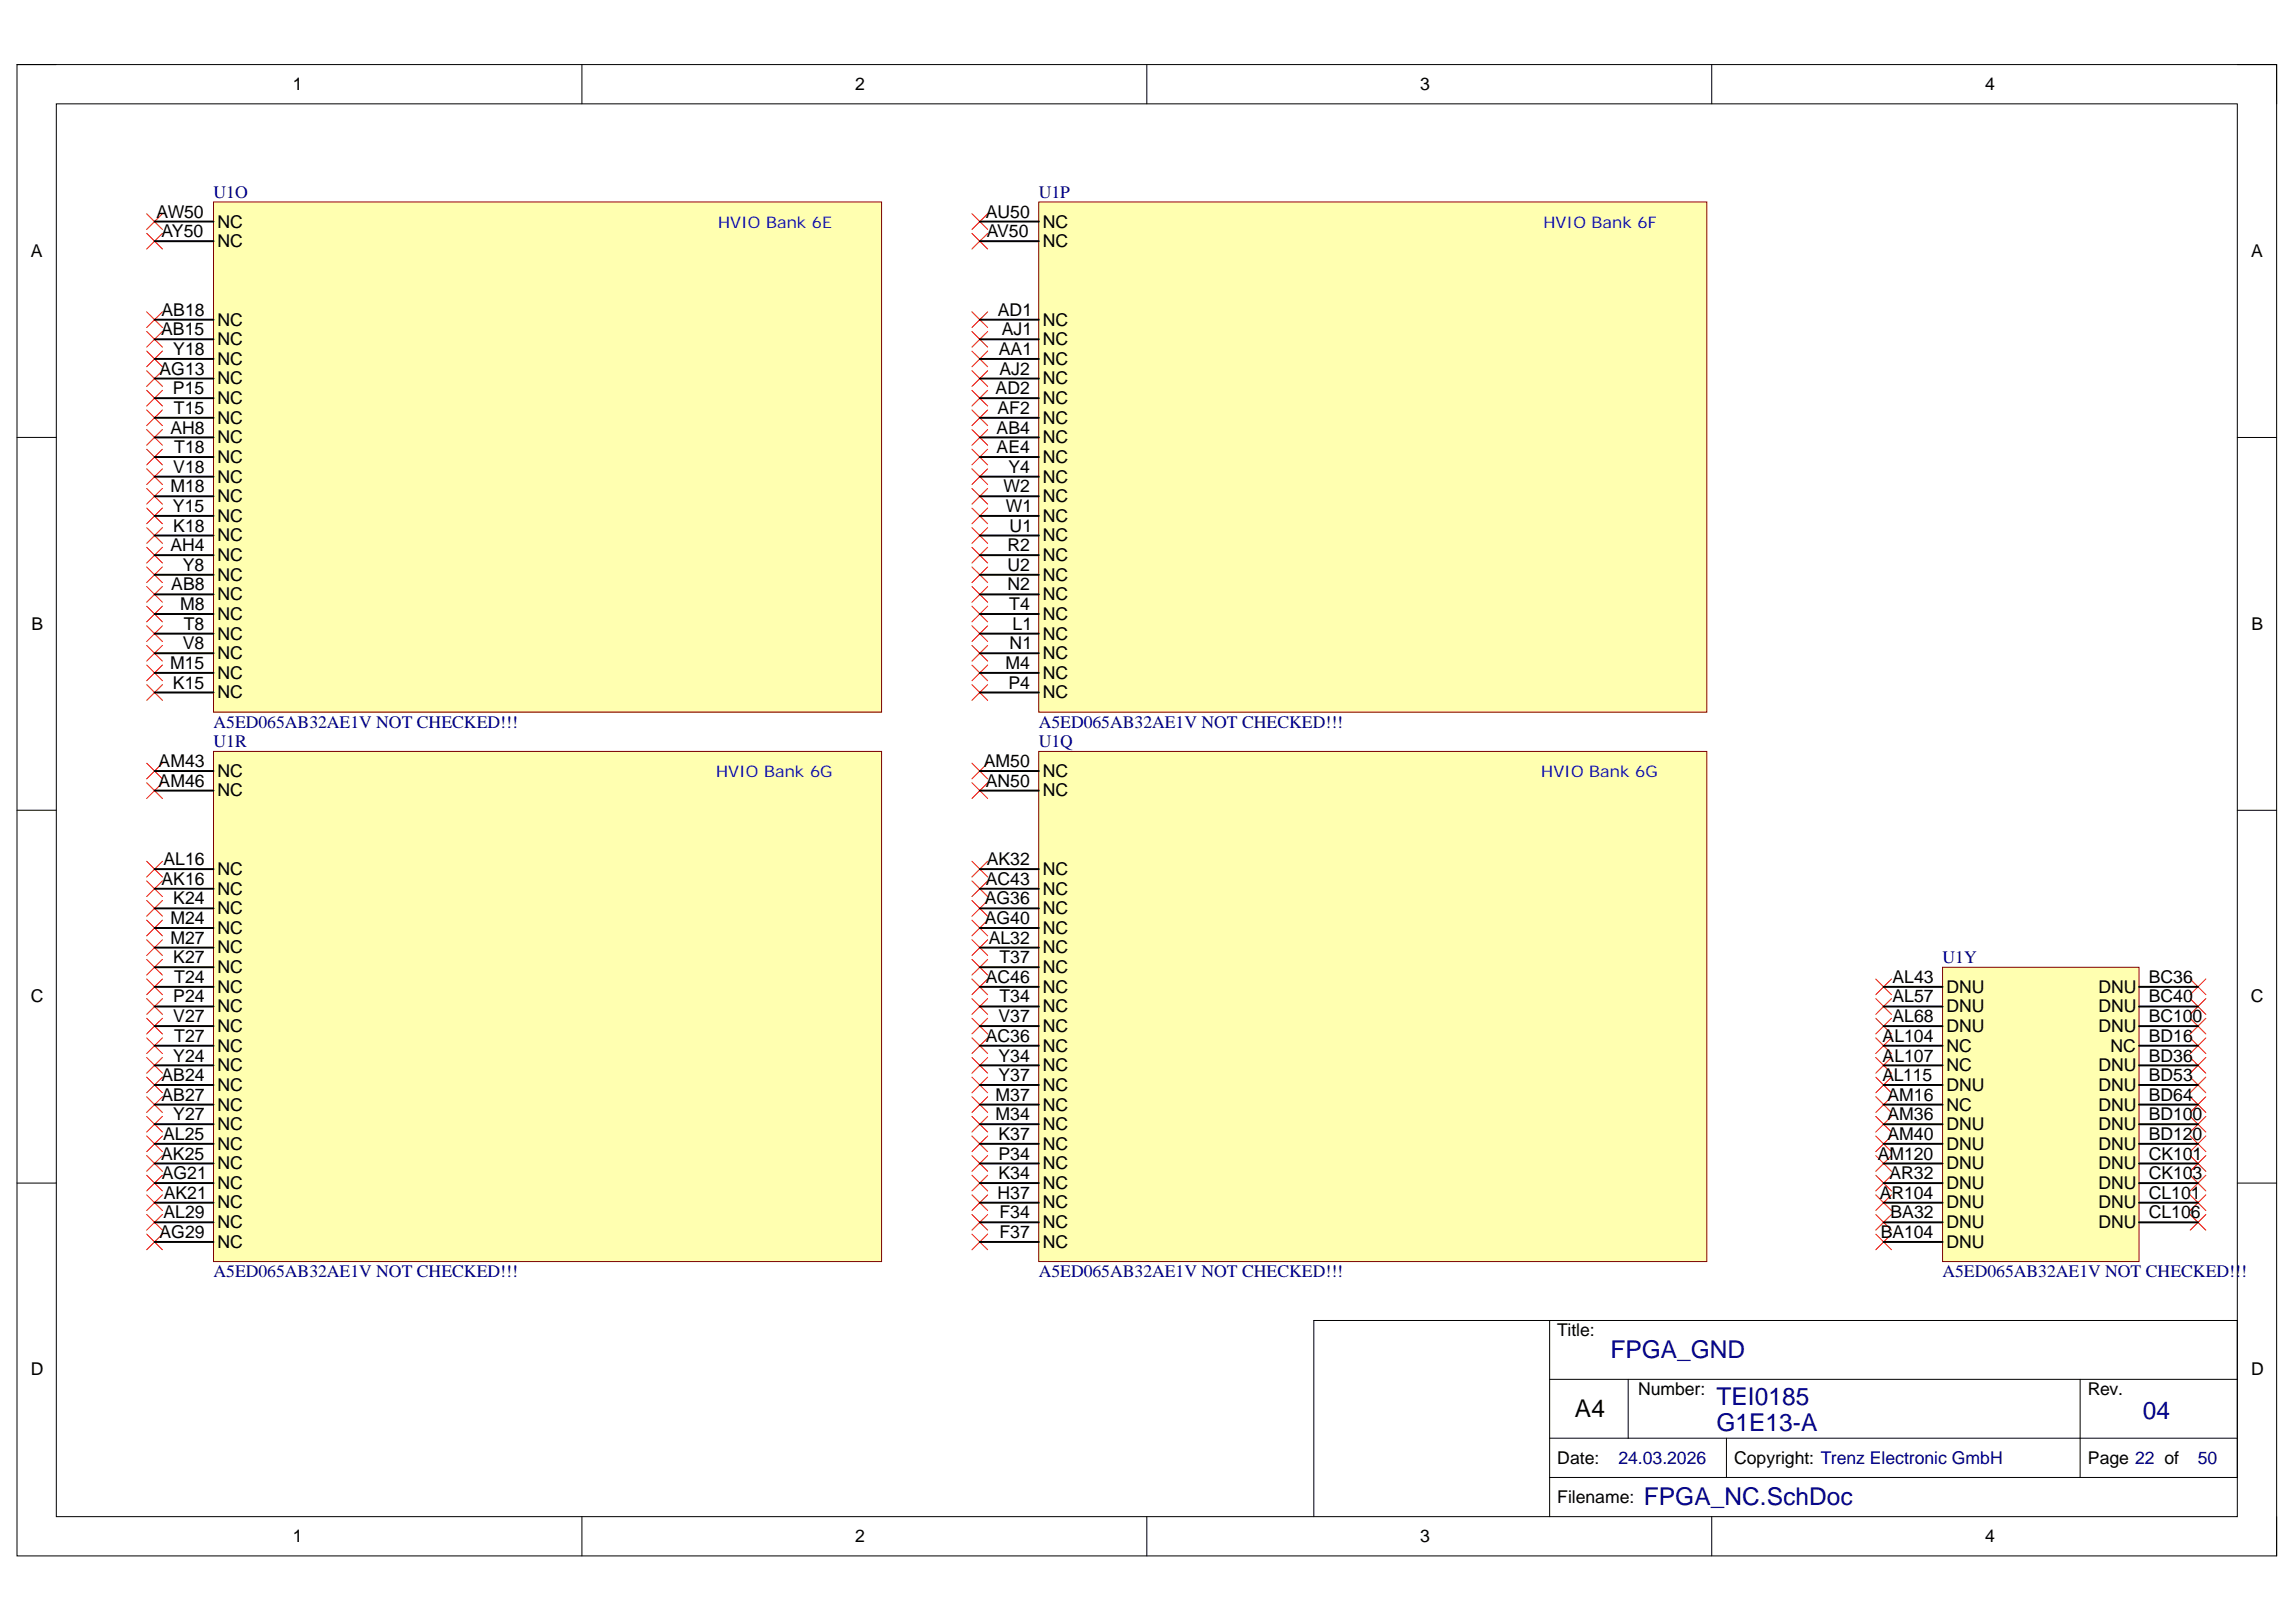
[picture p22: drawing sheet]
<svg xmlns="http://www.w3.org/2000/svg" width="297mm" height="210mm" viewBox="0 0 297 210" stroke-linecap="round" stroke-linejoin="round" font-family="sans-serif">
<defs><g id="words">
<g font-size="3.2" fill="#000080">
<text x="208.4" y="175.8">FPGA_GND</text>
<text x="222.1" y="185.2">G1E13-A</text>
<text x="222.1" y="181.9">TEI0185</text>
<text x="277.2" y="183.6">04</text>
<text x="212.7" y="194.8">FPGA_NC.SchDoc</text>
</g>
<text font-size="3.2" x="203.8" y="183.4">A4</text>
<g font-size="2.3">
<text x="37.9" y="11.7">1</text>
<text x="110.7" y="11.7">2</text>
<text x="183.8" y="11.7">3</text>
<text x="256.8" y="11.7">4</text>
<text x="20.3" y="28.2">AW50</text>
<text x="28.1" y="29.5">NC</text>
<text x="127.5" y="28.2">AU50</text>
<text x="134.9" y="29.5">NC</text>
<text x="4" y="33.3">A</text>
<text x="20.9" y="30.7">AY50</text>
<text x="28.1" y="32">NC</text>
<text x="127.7" y="30.7">AV50</text>
<text x="134.9" y="32">NC</text>
<text x="291.2" y="33.3">A</text>
<text x="20.9" y="40.9">AB18</text>
<text x="129.1" y="40.9">AD1</text>
<text x="20.9" y="43.4">AB15</text>
<text x="22.4" y="45.9">Y18</text>
<text x="28.1" y="44.7">NC</text>
<text x="28.1" y="42.1">NC</text>
<text x="28.1" y="47.2">NC</text>
<text x="129.2" y="45.9">AA1</text>
<text x="129.6" y="43.4">AJ1</text>
<text x="134.9" y="47.2">NC</text>
<text x="134.9" y="42.1">NC</text>
<text x="134.9" y="44.7">NC</text>
<text x="20.6" y="48.5">AG13</text>
<text x="22.4" y="51">P15</text>
<text x="22.5" y="53.6">T15</text>
<text x="28.1" y="49.7">NC</text>
<text x="28.1" y="52.3">NC</text>
<text x="128.8" y="51">AD2</text>
<text x="129.1" y="53.6">AF2</text>
<text x="129.3" y="48.5">AJ2</text>
<text x="134.9" y="52.3">NC</text>
<text x="134.9" y="49.7">NC</text>
<text x="22" y="56.1">AH8</text>
<text x="22.5" y="58.7">T18</text>
<text x="28.1" y="57.4">NC</text>
<text x="28.1" y="54.8">NC</text>
<text x="28.1" y="59.9">NC</text>
<text x="128.9" y="56.1">AB4</text>
<text x="128.9" y="58.7">AE4</text>
<text x="134.9" y="57.4">NC</text>
<text x="134.9" y="59.9">NC</text>
<text x="134.9" y="54.8">NC</text>
<text x="22" y="63.7">M18</text>
<text x="22.4" y="61.2">V18</text>
<text x="28.1" y="65">NC</text>
<text x="28.1" y="62.5">NC</text>
<text x="129.8" y="63.7">W2</text>
<text x="130.5" y="61.2">Y4</text>
<text x="134.9" y="65">NC</text>
<text x="134.9" y="62.5">NC</text>
<text x="22" y="71.3">AH4</text>
<text x="22.4" y="66.3">Y15</text>
<text x="22.4" y="68.8">K18</text>
<text x="28.1" y="70.1">NC</text>
<text x="28.1" y="67.5">NC</text>
<text x="130.1" y="66.3">W1</text>
<text x="130.3" y="71.3">R2</text>
<text x="130.6" y="68.8">U1</text>
<text x="134.9" y="70.1">NC</text>
<text x="134.9" y="67.5">NC</text>
<text x="22.2" y="76.4">AB8</text>
<text x="23.6" y="73.9">Y8</text>
<text x="28.1" y="77.7">NC</text>
<text x="28.1" y="72.6">NC</text>
<text x="28.1" y="75.1">NC</text>
<text x="130.3" y="76.4">N2</text>
<text x="130.3" y="73.9">U2</text>
<text x="134.9" y="77.7">NC</text>
<text x="134.9" y="72.6">NC</text>
<text x="134.9" y="75.1">NC</text>
<text x="4.1" y="81.5">B</text>
<text x="23.3" y="79">M8</text>
<text x="23.8" y="81.5">T8</text>
<text x="28.1" y="80.2">NC</text>
<text x="28.1" y="82.8">NC</text>
<text x="130.6" y="79">T4</text>
<text x="131" y="81.5">L1</text>
<text x="134.9" y="82.8">NC</text>
<text x="134.9" y="80.2">NC</text>
<text x="291.3" y="81.5">B</text>
<text x="22" y="86.6">M15</text>
<text x="22.4" y="89.1">K15</text>
<text x="23.6" y="84">V8</text>
<text x="28.1" y="87.9">NC</text>
<text x="28.1" y="85.3">NC</text>
<text x="130.1" y="86.6">M4</text>
<text x="130.5" y="89.1">P4</text>
<text x="130.6" y="84">N1</text>
<text x="134.9" y="87.9">NC</text>
<text x="134.9" y="85.3">NC</text>
<text x="28.1" y="90.4">NC</text>
<text x="134.9" y="90.4">NC</text>
<text x="20.5" y="99.3">AM43</text>
<text x="20.5" y="101.8">AM46</text>
<text x="28.1" y="100.5">NC</text>
<text x="127.3" y="99.3">AM50</text>
<text x="127.5" y="101.8">AN50</text>
<text x="134.9" y="100.5">NC</text>
<text x="28.1" y="103.1">NC</text>
<text x="134.9" y="103.1">NC</text>
<text x="21.1" y="112">AL16</text>
<text x="28.1" y="113.2">NC</text>
<text x="127.7" y="112">AK32</text>
<text x="134.9" y="113.2">NC</text>
<text x="20.9" y="114.5">AK16</text>
<text x="22" y="119.6">M24</text>
<text x="22.4" y="117.1">K24</text>
<text x="28.1" y="115.8">NC</text>
<text x="28.1" y="118.3">NC</text>
<text x="127.4" y="117.1">AG36</text>
<text x="127.4" y="119.6">AG40</text>
<text x="127.5" y="114.5">AC43</text>
<text x="134.9" y="115.8">NC</text>
<text x="134.9" y="118.3">NC</text>
<text x="22" y="122.1">M27</text>
<text x="22.4" y="124.7">K27</text>
<text x="28.1" y="125.9">NC</text>
<text x="28.1" y="120.9">NC</text>
<text x="28.1" y="123.4">NC</text>
<text x="127.9" y="122.1">AL32</text>
<text x="129.3" y="124.7">T37</text>
<text x="134.9" y="120.9">NC</text>
<text x="134.9" y="123.4">NC</text>
<text x="134.9" y="125.9">NC</text>
<text x="4" y="129.7">C</text>
<text x="22.4" y="129.7">P24</text>
<text x="22.5" y="127.2">T24</text>
<text x="28.1" y="131">NC</text>
<text x="28.1" y="128.5">NC</text>
<text x="127.5" y="127.2">AC46</text>
<text x="129.3" y="129.7">T34</text>
<text x="134.9" y="128.5">NC</text>
<text x="134.9" y="131">NC</text>
<text x="244.8" y="127.2">AL43</text>
<text x="244.8" y="129.7">AL57</text>
<text x="251.8" y="128.5">DNU</text>
<text x="251.8" y="131">DNU</text>
<text x="271.5" y="128.5">DNU</text>
<text x="271.5" y="131">DNU</text>
<text x="278" y="127.2">BC36</text>
<text x="278" y="129.7">BC40</text>
<text x="291.2" y="129.7">C</text>
<text x="22.4" y="132.3">V27</text>
<text x="22.4" y="137.4">Y24</text>
<text x="22.5" y="134.8">T27</text>
<text x="28.1" y="136.1">NC</text>
<text x="28.1" y="133.6">NC</text>
<text x="127.5" y="134.8">AC36</text>
<text x="129.2" y="132.3">V37</text>
<text x="129.2" y="137.4">Y34</text>
<text x="134.9" y="136.1">NC</text>
<text x="134.9" y="133.6">NC</text>
<text x="243.6" y="134.8">AL104</text>
<text x="243.6" y="137.4">AL107</text>
<text x="244.8" y="132.3">AL68</text>
<text x="251.8" y="133.6">DNU</text>
<text x="251.8" y="136.1">NC</text>
<text x="271.5" y="133.6">DNU</text>
<text x="273" y="136.1">NC</text>
<text x="278" y="132.3">BC100</text>
<text x="278" y="137.4">BD36</text>
<text x="278" y="134.8">BD16</text>
<text x="20.9" y="139.9">AB24</text>
<text x="20.9" y="142.4">AB27</text>
<text x="28.1" y="141.2">NC</text>
<text x="28.1" y="143.7">NC</text>
<text x="28.1" y="138.6">NC</text>
<text x="128.8" y="142.4">M37</text>
<text x="129.2" y="139.9">Y37</text>
<text x="134.9" y="143.7">NC</text>
<text x="134.9" y="138.6">NC</text>
<text x="134.9" y="141.2">NC</text>
<text x="243.6" y="139.9">AL115</text>
<text x="244.2" y="142.4">AM16</text>
<text x="251.8" y="141.2">DNU</text>
<text x="251.8" y="138.6">NC</text>
<text x="251.8" y="143.7">NC</text>
<text x="271.5" y="138.6">DNU</text>
<text x="271.5" y="141.2">DNU</text>
<text x="271.5" y="143.7">DNU</text>
<text x="278" y="139.9">BD53</text>
<text x="278" y="142.4">BD64</text>
<text x="21.1" y="147.5">AL25</text>
<text x="22.4" y="145">Y27</text>
<text x="28.1" y="148.8">NC</text>
<text x="28.1" y="146.2">NC</text>
<text x="128.8" y="145">M34</text>
<text x="129.2" y="147.5">K37</text>
<text x="134.9" y="148.8">NC</text>
<text x="134.9" y="146.2">NC</text>
<text x="244.2" y="145">AM36</text>
<text x="244.2" y="147.5">AM40</text>
<text x="251.8" y="146.2">DNU</text>
<text x="251.8" y="148.8">DNU</text>
<text x="271.5" y="146.2">DNU</text>
<text x="271.5" y="148.8">DNU</text>
<text x="278" y="145">BD100</text>
<text x="278" y="147.5">BD120</text>
<text x="20.9" y="150.1">AK25</text>
<text x="20.9" y="152.6">AG21</text>
<text x="21.2" y="155.1">AK21</text>
<text x="28.1" y="153.9">NC</text>
<text x="28.1" y="151.3">NC</text>
<text x="129.1" y="155.1">H37</text>
<text x="129.2" y="152.6">K34</text>
<text x="129.2" y="150.1">P34</text>
<text x="134.9" y="153.9">NC</text>
<text x="134.9" y="151.3">NC</text>
<text x="242.9" y="150.1">AM120</text>
<text x="243.2" y="155.1">AR104</text>
<text x="244.5" y="152.6">AR32</text>
<text x="251.8" y="151.3">DNU</text>
<text x="251.8" y="153.9">DNU</text>
<text x="271.5" y="151.3">DNU</text>
<text x="271.5" y="153.9">DNU</text>
<text x="278" y="150.1">CK101</text>
<text x="278" y="152.6">CK103</text>
<text x="278" y="155.1">CL101</text>
<text x="20.6" y="160.2">AG29</text>
<text x="21.1" y="157.7">AL29</text>
<text x="28.1" y="161.5">NC</text>
<text x="28.1" y="156.4">NC</text>
<text x="28.1" y="158.9">NC</text>
<text x="129.3" y="157.7">F34</text>
<text x="129.3" y="160.2">F37</text>
<text x="134.9" y="158.9">NC</text>
<text x="134.9" y="161.5">NC</text>
<text x="134.9" y="156.4">NC</text>
<text x="243.3" y="160.2">BA104</text>
<text x="244.6" y="157.7">BA32</text>
<text x="251.8" y="156.4">DNU</text>
<text x="251.8" y="158.9">DNU</text>
<text x="251.8" y="161.5">DNU</text>
<text x="271.5" y="156.4">DNU</text>
<text x="271.5" y="158.9">DNU</text>
<text x="278" y="157.7">CL106</text>
<text x="201.5" y="172.9">Title:</text>
<text x="4" y="178">D</text>
<text x="291.2" y="178">D</text>
<text x="211.9" y="180.5">Number:</text>
<text x="270.1" y="180.5">Rev.</text>
<text x="201.5" y="189.4">Date:</text>
<text x="224.4" y="189.4">Copyright: Trenz Electronic GmbH</text>
<text x="270.1" y="189.4">Page 22 of</text>
<text x="201.5" y="194.5">Filename:</text>
<text x="37.9" y="199.6">1</text>
<text x="110.7" y="199.6">2</text>
<text x="183.8" y="199.6">3</text>
<text x="256.8" y="199.6">4</text>
</g>
<g font-size="2.3" fill="#000080">
<text x="27.6" y="25.6">U1O</text>
<text x="134.4" y="25.6">U1P</text>
<text x="27.6" y="94.2">A5ED065AB32AE1V NOT CHECKED!!!</text>
<text x="134.4" y="94.2">A5ED065AB32AE1V NOT CHECKED!!!</text>
<text x="27.6" y="96.7">U1R</text>
<text x="134.4" y="96.7">U1Q</text>
<text x="251.3" y="124.7">U1Y</text>
<text x="27.6" y="165.3">A5ED065AB32AE1V NOT CHECKED!!!</text>
<text x="134.4" y="165.3">A5ED065AB32AE1V NOT CHECKED!!!</text>
<text x="251.3" y="165.3">A5ED065AB32AE1V NOT CHECKED!!!</text>
<text x="209.4" y="189.4">24.03.2026</text>
<text x="284.3" y="189.4">50</text>
</g>
<g font-size="2.1" fill="#00f">
<text x="92.9" y="29.5">HVIO Bank 6E</text>
<text x="199.7" y="29.5">HVIO Bank 6F</text>
<text x="92.6" y="100.6">HVIO Bank 6G</text>
<text x="199.4" y="100.6">HVIO Bank 6G</text>
</g>
</g></defs>
<path d="M2.2 8.4h292.3v193h-292.3z" fill="none" stroke="#000" stroke-width=".13"/>
<path d="M7.3 13.4h282.1v182.9h-282.1z" fill-rule="evenodd" fill="#fff"/>
<g fill="none" stroke="#000" stroke-width=".13">
<path d="M2.2 8.4h5.1M7.3 13.4h282.1v182.9h-282.1zM75.3 8.4v5M148.4 8.4v5M221.4 8.4v5M289.4 8.4h5.1v5M2.2 56.6h5.1M289.4 56.6h5.1M2.2 104.9h5.1M289.4 104.9h5.1M2.2 153.1h5.1M289.4 153.1h5.1"/>
<path d="M200.5 170.9v25.4M200.5 178.5h88.9M210.6 178.5v7.6M269.1 178.5v12.7M75.3 196.3v5.1M148.4 196.3v5.1M200.5 191.2h88.9v-20.3h-119.4v25.4M200.5 186.1h88.9M221.4 196.3v5.1M223.4 186.1v5.1M294.5 196.3v5.1"/>
</g>
<g fill="none" stroke="#f00" stroke-width=".13">
<path d="M19 30.2l2 2M19 27.7l2 2M21 30.2l-2 2M21 27.7l-2 2M125.7 30.2l2.1 2M125.7 27.7l2.1 2M127.8 30.2l-2.1 2M127.8 27.7l-2.1 2M19 40.4l2 2M19 42.9l2 2M19 45.4l2 2.1M19 48l2 2"/>
<path d="M19 50.5l2 2M19 53.1l2 2M19 55.6l2 2M19 58.1l2 2.1M21 40.4l-2 2M21 42.9l-2 2M21 45.4l-2 2.1M21 48l-2 2M21 50.5l-2 2M21 53.1l-2 2M21 55.6l-2 2M21 58.1l-2 2.1"/>
<path d="M125.7 40.4l2.1 2M125.7 42.9l2.1 2M125.7 45.4l2.1 2.1M125.7 48l2.1 2M125.7 50.5l2.1 2M125.7 53.1l2.1 2M125.7 55.6l2.1 2M125.7 58.1l2.1 2.1M127.8 40.4l-2.1 2M127.8 42.9l-2.1 2M127.8 45.4l-2.1 2.1M127.8 48l-2.1 2"/>
<path d="M127.8 50.5l-2.1 2M127.8 53.1l-2.1 2M127.8 55.6l-2.1 2M127.8 58.1l-2.1 2.1M19 60.7l2 2M19 63.2l2 2M19 78.4l2 2.1M19 75.9l2 2M19 73.4l2 2M19 70.8l2 2.1M19 68.3l2 2M19 65.7l2 2.1"/>
<path d="M21 60.7l-2 2M21 63.2l-2 2M21 78.4l-2 2.1M21 75.9l-2 2M21 73.4l-2 2M21 70.8l-2 2.1M21 68.3l-2 2M21 65.7l-2 2.1M125.7 60.7l2.1 2M125.7 63.2l2.1 2M125.7 78.4l2.1 2.1M125.7 75.9l2.1 2"/>
<path d="M125.7 73.4l2.1 2M125.7 70.8l2.1 2.1M125.7 68.3l2.1 2M125.7 65.7l2.1 2.1M127.8 60.7l-2.1 2M127.8 63.2l-2.1 2M127.8 78.4l-2.1 2.1M127.8 75.9l-2.1 2M127.8 73.4l-2.1 2M127.8 70.8l-2.1 2.1M127.8 68.3l-2.1 2M127.8 65.7l-2.1 2.1"/>
<path d="M19 98.8l2 2M19 88.6l2 2M19 86.1l2 2M19 81l2 2M19 83.5l2 2.1M21 98.8l-2 2M21 88.6l-2 2M21 86.1l-2 2M21 81l-2 2M21 83.5l-2 2.1M125.7 98.8l2.1 2M125.7 88.6l2.1 2"/>
<path d="M125.7 86.1l2.1 2M125.7 81l2.1 2M125.7 83.5l2.1 2.1M127.8 98.8l-2.1 2M127.8 88.6l-2.1 2M127.8 86.1l-2.1 2M127.8 81l-2.1 2M127.8 83.5l-2.1 2.1M19 111.5l2 2M19 114l2 2M19 116.5l2 2.1M19 119.1l2 2"/>
<path d="M19 101.3l2 2M21 111.5l-2 2M21 114l-2 2M21 116.5l-2 2.1M21 119.1l-2 2M21 101.3l-2 2M125.7 111.5l2.1 2M125.7 114l2.1 2M125.7 116.5l2.1 2.1M125.7 119.1l2.1 2M125.7 101.3l2.1 2M127.8 111.5l-2.1 2"/>
<path d="M127.8 114l-2.1 2M127.8 116.5l-2.1 2.1M127.8 119.1l-2.1 2M127.8 101.3l-2.1 2M19 121.6l2 2M19 124.2l2 2M19 126.7l2 2M19 129.2l2 2.1M19 131.8l2 2M19 134.3l2 2M19 139.4l2 2M19 136.9l2 2"/>
<path d="M21 121.6l-2 2M21 124.2l-2 2M21 126.7l-2 2M21 129.2l-2 2.1M21 131.8l-2 2M21 134.3l-2 2M21 139.4l-2 2M21 136.9l-2 2M125.7 121.6l2.1 2M125.7 124.2l2.1 2M125.7 126.7l2.1 2M125.7 129.2l2.1 2.1"/>
<path d="M125.7 131.8l2.1 2M125.7 134.3l2.1 2M125.7 139.4l2.1 2M125.7 136.9l2.1 2M127.8 121.6l-2.1 2M127.8 124.2l-2.1 2M127.8 126.7l-2.1 2M127.8 129.2l-2.1 2.1M127.8 131.8l-2.1 2M127.8 134.3l-2.1 2M127.8 139.4l-2.1 2M127.8 136.9l-2.1 2"/>
<path d="M242.7 139.4l2 2M242.7 136.8l2 2.1M242.7 134.3l2 2M242.7 131.8l2 2M242.7 129.2l2 2.1M242.7 126.7l2 2M244.7 139.4l-2 2M244.7 136.8l-2 2.1M244.7 134.3l-2 2M244.7 131.8l-2 2M244.7 129.2l-2 2.1M244.7 126.7l-2 2"/>
<path d="M283.3 126.7l2.1 2M283.3 129.2l2.1 2.1M283.3 131.8l2.1 2M283.3 134.3l2.1 2M283.3 136.8l2.1 2.1M283.3 139.4l2.1 2M285.4 126.7l-2.1 2M285.4 129.2l-2.1 2.1M285.4 131.8l-2.1 2M285.4 134.3l-2.1 2M285.4 136.8l-2.1 2.1M285.4 139.4l-2.1 2"/>
<path d="M19 159.7l2 2M19 157.2l2 2M19 152.1l2 2M19 149.5l2 2.1M19 147l2 2M19 144.5l2 2M19 141.9l2 2.1M19 154.6l2 2.1M21 159.7l-2 2M21 157.2l-2 2M21 152.1l-2 2M21 149.5l-2 2.1"/>
<path d="M21 147l-2 2M21 144.5l-2 2M21 141.9l-2 2.1M21 154.6l-2 2.1M125.7 159.7l2.1 2M125.7 157.2l2.1 2M125.7 152.1l2.1 2M125.7 149.5l2.1 2.1M125.7 147l2.1 2M125.7 144.5l2.1 2M125.7 141.9l2.1 2.1M125.7 154.6l2.1 2.1"/>
<path d="M127.8 159.7l-2.1 2M127.8 157.2l-2.1 2M127.8 152.1l-2.1 2M127.8 149.5l-2.1 2.1M127.8 147l-2.1 2M127.8 144.5l-2.1 2M127.8 141.9l-2.1 2.1M127.8 154.6l-2.1 2.1M242.7 159.7l2 2M242.7 157.2l2 2M242.7 154.6l2 2.1M242.7 152.1l2 2"/>
<path d="M242.7 149.5l2 2.1M242.7 147l2 2M242.7 144.5l2 2M242.7 141.9l2 2.1M244.7 159.7l-2 2M244.7 157.2l-2 2M244.7 154.6l-2 2.1M244.7 152.1l-2 2M244.7 149.5l-2 2.1M244.7 147l-2 2M244.7 144.5l-2 2M244.7 141.9l-2 2.1"/>
<path d="M283.3 141.9l2.1 2.1M283.3 144.5l2.1 2M283.3 147l2.1 2M283.3 149.5l2.1 2.1M283.3 152.1l2.1 2M283.3 154.6l2.1 2.1M283.3 157.2l2.1 2M285.4 141.9l-2.1 2.1M285.4 144.5l-2.1 2M285.4 147l-2.1 2M285.4 149.5l-2.1 2.1M285.4 152.1l-2.1 2"/>
<path d="M285.4 154.6l-2.1 2.1M285.4 157.2l-2.1 2"/>
</g>
<path d="M27.6 26.1h86.5v66.1h-86.5z" fill-rule="evenodd" fill="#ffffb0"/>
<path d="M27.6 26.1h86.5v66.1h-86.5z" fill="none" stroke="#800000" stroke-width=".13"/>
<g fill="none" stroke="#000" stroke-width=".25">
<path d="M20 28.7h7.6M20 31.2h7.6M20 43.9h7.6M20 41.4h7.6M20 49h7.6M20 56.6h7.6M20 51.5h7.6M20 54.1h7.6M20 59.1h7.6M20 46.4h7.6M20 76.9h7.6M20 71.8h7.6"/>
<path d="M20 69.3h7.6M20 79.5h7.6M20 64.2h7.6M20 61.7h7.6M20 74.4h7.6M20 66.8h7.6M20 82h7.6M20 84.5h7.6M20 89.6h7.6M20 87.1h7.6"/>
</g>
<path d="M134.4 26.1h86.4v66.1h-86.4z" fill-rule="evenodd" fill="#ffffb0"/>
<path d="M134.4 26.1h86.4v66.1h-86.4z" fill="none" stroke="#800000" stroke-width=".13"/>
<g fill="none" stroke="#000" stroke-width=".25">
<path d="M126.8 28.7h7.6M126.8 31.2h7.6M126.8 46.5h7.6M126.8 56.6h7.6M126.8 41.4h7.6M126.8 51.5h7.6M126.8 59.1h7.6M126.8 54.1h7.6M126.8 43.9h7.6M126.8 49h7.6M126.8 76.9h7.6M126.8 71.8h7.6"/>
<path d="M126.8 79.5h7.6M126.8 69.3h7.6M126.8 74.4h7.6M126.8 66.8h7.6M126.8 64.2h7.6M126.8 61.7h7.6M126.8 82h7.6M126.8 87.1h7.6M126.8 84.5h7.6M126.8 89.6h7.6"/>
</g>
<path d="M134.4 97.2h86.4v66.1h-86.4z" fill-rule="evenodd" fill="#ffffb0"/>
<path d="M134.4 97.2h86.4v66.1h-86.4z" fill="none" stroke="#800000" stroke-width=".13"/>
<g fill="none" stroke="#000" stroke-width=".25">
<path d="M126.8 99.8h7.6M126.8 102.3h7.6M126.8 115h7.6M126.8 117.6h7.6M126.8 112.5h7.6M126.8 135.3h7.6M126.8 127.7h7.6M126.8 120.1h7.6M126.8 122.6h7.6M126.8 130.3h7.6M126.8 125.2h7.6M126.8 132.8h7.6"/>
<path d="M126.8 137.9h7.6M126.8 158.2h7.6M126.8 155.6h7.6M126.8 153.1h7.6M126.8 148h7.6M126.8 145.5h7.6M126.8 142.9h7.6M126.8 150.6h7.6M126.8 140.4h7.6M126.8 160.7h7.6"/>
</g>
<path d="M27.6 97.2h86.5v66.1h-86.5z" fill-rule="evenodd" fill="#ffffb0"/>
<path d="M27.6 97.2h86.5v66.1h-86.5z" fill="none" stroke="#800000" stroke-width=".13"/>
<g fill="none" stroke="#000" stroke-width=".25">
<path d="M20 99.8h7.6M20 102.3h7.6M20 115h7.6M20 112.5h7.6M20 117.6h7.6M20 125.2h7.6M20 120.1h7.6M20 122.6h7.6M20 130.3h7.6M20 127.7h7.6M20 135.3h7.6M20 132.8h7.6"/>
<path d="M20 137.9h7.6M20 140.4h7.6M20 142.9h7.6M20 153.1h7.6M20 155.6h7.6M20 150.6h7.6M20 148h7.6M20 158.2h7.6M20 145.5h7.6M20 160.7h7.6"/>
</g>
<path d="M251.3 125.2h25.4v38.1h-25.4z" fill-rule="evenodd" fill="#ffffb0"/>
<path d="M251.3 125.2h25.4v38.1h-25.4z" fill="none" stroke="#800000" stroke-width=".13"/>
<g fill="none" stroke="#000" stroke-width=".25">
<path d="M243.7 127.7h7.6M243.7 130.3h7.6M243.7 132.8h7.6M243.7 137.9h7.6M243.7 135.3h7.6M276.7 127.7h7.7M276.7 130.3h7.7M276.7 132.8h7.7M276.7 137.9h7.7M276.7 135.3h7.7M243.7 140.4h7.6M243.7 145.5h7.6"/>
<path d="M243.7 148h7.6M243.7 150.6h7.6M243.7 153.1h7.6M243.7 155.6h7.6M243.7 158.2h7.6M243.7 142.9h7.6M276.7 140.4h7.7M276.7 145.5h7.7M276.7 148h7.7M276.7 150.6h7.7M276.7 153.1h7.7M276.7 155.6h7.7"/>
<path d="M276.7 158.2h7.7M276.7 142.9h7.7M243.7 160.7h7.6"/>
</g>
<use href="#words"/>
</svg>
